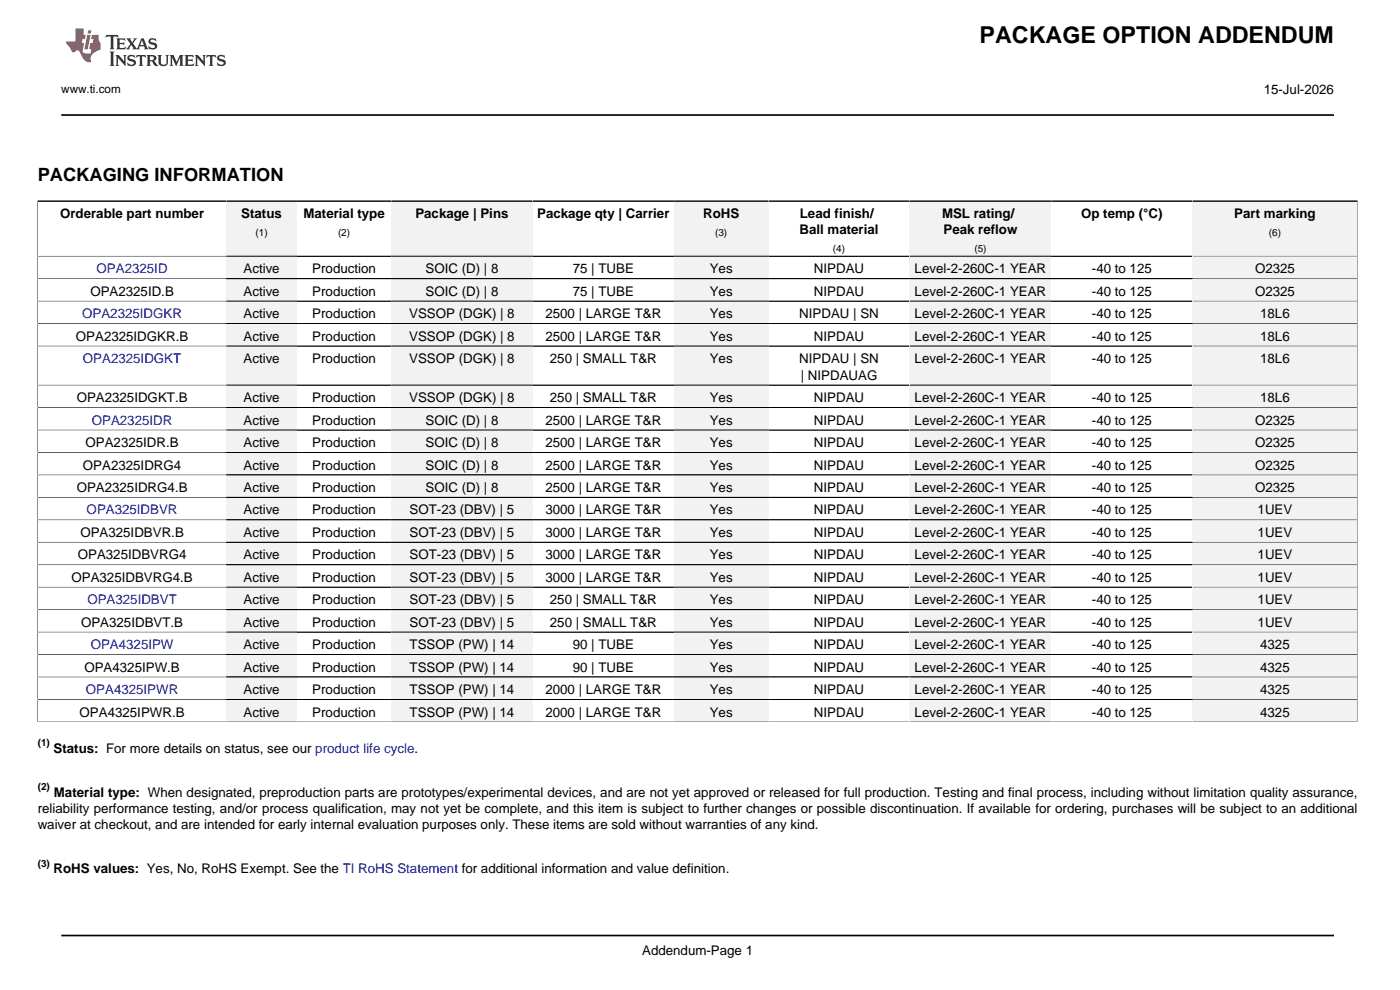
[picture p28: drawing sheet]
<svg xmlns="http://www.w3.org/2000/svg" width="297mm" height="210mm" viewBox="0 0 297 210" stroke-linecap="round" stroke-linejoin="round" font-family="sans-serif">
<defs><g id="words">
<text font-size="4.9" x="207.8" y="9.2">PACKAGE OPTION ADDENDUM</text>
<text font-size="3.9" x="8" y="38.3">PACKAGING INFORMATION</text>
<g font-size="2.8">
<text x="268.1" y="20">15-Jul-2026</text>
<text x="12.7" y="46.3">Orderable part number</text>
<text x="51.2" y="46.3">Status</text>
<text x="64.4" y="46.3">Material type</text>
<text x="88.1" y="46.3">Package | Pins</text>
<text x="114" y="46.3">Package qty | Carrier</text>
<text x="149.2" y="46.3">RoHS</text>
<text x="169.7" y="46.3">Lead finish/</text>
<text x="199.8" y="46.3">MSL rating/</text>
<text x="229.4" y="46.3">Op temp (°C)</text>
<text x="261.9" y="46.3">Part marking</text>
<text x="169.6" y="49.7">Ball material</text>
<text x="200.2" y="49.7">Peak reflow</text>
<text x="51.7" y="58">Active</text>
<text x="66.3" y="58">Production</text>
<text x="90.3" y="58">SOIC (D) | 8</text>
<text x="121.5" y="58">75 | TUBE</text>
<text x="150.6" y="58">Yes</text>
<text x="172.7" y="58">NIPDAU</text>
<text x="194" y="58">Level-2-260C-1 YEAR</text>
<text x="231.6" y="58">-40 to 125</text>
<text x="266.2" y="58">O2325</text>
<text x="19.2" y="62.7">OPA2325ID.B</text>
<text x="51.7" y="62.7">Active</text>
<text x="66.3" y="62.7">Production</text>
<text x="90.3" y="62.7">SOIC (D) | 8</text>
<text x="121.5" y="62.7">75 | TUBE</text>
<text x="150.6" y="62.7">Yes</text>
<text x="172.7" y="62.7">NIPDAU</text>
<text x="194" y="62.7">Level-2-260C-1 YEAR</text>
<text x="231.6" y="62.7">-40 to 125</text>
<text x="266.2" y="62.7">O2325</text>
<text x="51.7" y="67.5">Active</text>
<text x="66.3" y="67.5">Production</text>
<text x="86.8" y="67.5">VSSOP (DGK) | 8</text>
<text x="115.7" y="67.5">2500 | LARGE T&amp;R</text>
<text x="150.6" y="67.5">Yes</text>
<text x="169.6" y="67.5">NIPDAU | SN</text>
<text x="194" y="67.5">Level-2-260C-1 YEAR</text>
<text x="231.6" y="67.5">-40 to 125</text>
<text x="267.3" y="67.5">18L6</text>
<text x="16.1" y="72.3">OPA2325IDGKR.B</text>
<text x="51.7" y="72.3">Active</text>
<text x="51.7" y="77">Active</text>
<text x="66.3" y="72.3">Production</text>
<text x="66.3" y="77">Production</text>
<text x="86.8" y="72.3">VSSOP (DGK) | 8</text>
<text x="86.8" y="77">VSSOP (DGK) | 8</text>
<text x="115.7" y="72.3">2500 | LARGE T&amp;R</text>
<text x="116.7" y="77">250 | SMALL T&amp;R</text>
<text x="150.6" y="72.3">Yes</text>
<text x="150.6" y="77">Yes</text>
<text x="169.6" y="77">NIPDAU | SN</text>
<text x="172.7" y="72.3">NIPDAU</text>
<text x="194" y="72.3">Level-2-260C-1 YEAR</text>
<text x="194" y="77">Level-2-260C-1 YEAR</text>
<text x="231.6" y="72.3">-40 to 125</text>
<text x="231.6" y="77">-40 to 125</text>
<text x="267.3" y="72.3">18L6</text>
<text x="267.3" y="77">18L6</text>
<text x="169.9" y="80.6">| NIPDAUAG</text>
<text x="16.3" y="85.3">OPA2325IDGKT.B</text>
<text x="51.7" y="85.3">Active</text>
<text x="66.3" y="85.3">Production</text>
<text x="86.8" y="85.3">VSSOP (DGK) | 8</text>
<text x="116.7" y="85.3">250 | SMALL T&amp;R</text>
<text x="150.6" y="85.3">Yes</text>
<text x="172.7" y="85.3">NIPDAU</text>
<text x="194" y="85.3">Level-2-260C-1 YEAR</text>
<text x="231.6" y="85.3">-40 to 125</text>
<text x="267.3" y="85.3">18L6</text>
<text x="18.1" y="94.8">OPA2325IDR.B</text>
<text x="51.7" y="90.1">Active</text>
<text x="51.7" y="94.8">Active</text>
<text x="66.3" y="90.1">Production</text>
<text x="66.3" y="94.8">Production</text>
<text x="90.3" y="90.1">SOIC (D) | 8</text>
<text x="90.3" y="94.8">SOIC (D) | 8</text>
<text x="115.7" y="90.1">2500 | LARGE T&amp;R</text>
<text x="115.7" y="94.8">2500 | LARGE T&amp;R</text>
<text x="150.6" y="90.1">Yes</text>
<text x="150.6" y="94.8">Yes</text>
<text x="172.7" y="90.1">NIPDAU</text>
<text x="172.7" y="94.8">NIPDAU</text>
<text x="194" y="90.1">Level-2-260C-1 YEAR</text>
<text x="194" y="94.8">Level-2-260C-1 YEAR</text>
<text x="231.6" y="90.1">-40 to 125</text>
<text x="231.6" y="94.8">-40 to 125</text>
<text x="266.2" y="90.1">O2325</text>
<text x="266.2" y="94.8">O2325</text>
<text x="17.6" y="99.6">OPA2325IDRG4</text>
<text x="51.7" y="99.6">Active</text>
<text x="66.3" y="99.6">Production</text>
<text x="90.3" y="99.6">SOIC (D) | 8</text>
<text x="115.7" y="99.6">2500 | LARGE T&amp;R</text>
<text x="150.6" y="99.6">Yes</text>
<text x="172.7" y="99.6">NIPDAU</text>
<text x="194" y="99.6">Level-2-260C-1 YEAR</text>
<text x="231.6" y="99.6">-40 to 125</text>
<text x="266.2" y="99.6">O2325</text>
<text x="16.3" y="104.4">OPA2325IDRG4.B</text>
<text x="51.7" y="104.4">Active</text>
<text x="66.3" y="104.4">Production</text>
<text x="90.3" y="104.4">SOIC (D) | 8</text>
<text x="115.7" y="104.4">2500 | LARGE T&amp;R</text>
<text x="150.6" y="104.4">Yes</text>
<text x="172.7" y="104.4">NIPDAU</text>
<text x="194" y="104.4">Level-2-260C-1 YEAR</text>
<text x="231.6" y="104.4">-40 to 125</text>
<text x="266.2" y="104.4">O2325</text>
<text x="17" y="113.9">OPA325IDBVR.B</text>
<text x="51.7" y="109.1">Active</text>
<text x="51.7" y="113.9">Active</text>
<text x="66.3" y="109.1">Production</text>
<text x="66.3" y="113.9">Production</text>
<text x="86.9" y="109.1">SOT-23 (DBV) | 5</text>
<text x="86.9" y="113.9">SOT-23 (DBV) | 5</text>
<text x="115.7" y="109.1">3000 | LARGE T&amp;R</text>
<text x="115.7" y="113.9">3000 | LARGE T&amp;R</text>
<text x="150.6" y="109.1">Yes</text>
<text x="150.6" y="113.9">Yes</text>
<text x="172.7" y="109.1">NIPDAU</text>
<text x="172.7" y="113.9">NIPDAU</text>
<text x="194" y="109.1">Level-2-260C-1 YEAR</text>
<text x="194" y="113.9">Level-2-260C-1 YEAR</text>
<text x="231.6" y="109.1">-40 to 125</text>
<text x="231.6" y="113.9">-40 to 125</text>
<text x="266.8" y="109.1">1UEV</text>
<text x="266.8" y="113.9">1UEV</text>
<text x="16.5" y="118.7">OPA325IDBVRG4</text>
<text x="51.7" y="118.7">Active</text>
<text x="66.3" y="118.7">Production</text>
<text x="86.9" y="118.7">SOT-23 (DBV) | 5</text>
<text x="115.7" y="118.7">3000 | LARGE T&amp;R</text>
<text x="150.6" y="118.7">Yes</text>
<text x="172.7" y="118.7">NIPDAU</text>
<text x="194" y="118.7">Level-2-260C-1 YEAR</text>
<text x="231.6" y="118.7">-40 to 125</text>
<text x="266.8" y="118.7">1UEV</text>
<text x="15.2" y="123.4">OPA325IDBVRG4.B</text>
<text x="51.7" y="123.4">Active</text>
<text x="66.3" y="123.4">Production</text>
<text x="86.9" y="123.4">SOT-23 (DBV) | 5</text>
<text x="115.7" y="123.4">3000 | LARGE T&amp;R</text>
<text x="150.6" y="123.4">Yes</text>
<text x="172.7" y="123.4">NIPDAU</text>
<text x="194" y="123.4">Level-2-260C-1 YEAR</text>
<text x="231.6" y="123.4">-40 to 125</text>
<text x="266.8" y="123.4">1UEV</text>
<text x="51.7" y="128.2">Active</text>
<text x="66.3" y="128.2">Production</text>
<text x="86.9" y="128.2">SOT-23 (DBV) | 5</text>
<text x="116.7" y="128.2">250 | SMALL T&amp;R</text>
<text x="150.6" y="128.2">Yes</text>
<text x="172.7" y="128.2">NIPDAU</text>
<text x="194" y="128.2">Level-2-260C-1 YEAR</text>
<text x="231.6" y="128.2">-40 to 125</text>
<text x="266.8" y="128.2">1UEV</text>
<text x="17.2" y="132.9">OPA325IDBVT.B</text>
<text x="51.7" y="132.9">Active</text>
<text x="51.7" y="137.7">Active</text>
<text x="66.3" y="132.9">Production</text>
<text x="66.3" y="137.7">Production</text>
<text x="86.9" y="132.9">SOT-23 (DBV) | 5</text>
<text x="86.9" y="137.7">TSSOP (PW) | 14</text>
<text x="116.7" y="132.9">250 | SMALL T&amp;R</text>
<text x="121.5" y="137.7">90 | TUBE</text>
<text x="150.6" y="132.9">Yes</text>
<text x="150.6" y="137.7">Yes</text>
<text x="172.7" y="132.9">NIPDAU</text>
<text x="172.7" y="137.7">NIPDAU</text>
<text x="194" y="132.9">Level-2-260C-1 YEAR</text>
<text x="194" y="137.7">Level-2-260C-1 YEAR</text>
<text x="231.6" y="132.9">-40 to 125</text>
<text x="231.6" y="137.7">-40 to 125</text>
<text x="266.8" y="132.9">1UEV</text>
<text x="267.3" y="137.7">4325</text>
<text x="17.9" y="142.5">OPA4325IPW.B</text>
<text x="51.7" y="142.5">Active</text>
<text x="66.3" y="142.5">Production</text>
<text x="86.9" y="142.5">TSSOP (PW) | 14</text>
<text x="121.5" y="142.5">90 | TUBE</text>
<text x="150.6" y="142.5">Yes</text>
<text x="172.7" y="142.5">NIPDAU</text>
<text x="194" y="142.5">Level-2-260C-1 YEAR</text>
<text x="231.6" y="142.5">-40 to 125</text>
<text x="267.3" y="142.5">4325</text>
<text x="51.7" y="147.2">Active</text>
<text x="66.3" y="147.2">Production</text>
<text x="86.9" y="147.2">TSSOP (PW) | 14</text>
<text x="115.7" y="147.2">2000 | LARGE T&amp;R</text>
<text x="150.6" y="147.2">Yes</text>
<text x="172.7" y="147.2">NIPDAU</text>
<text x="194" y="147.2">Level-2-260C-1 YEAR</text>
<text x="231.6" y="147.2">-40 to 125</text>
<text x="267.3" y="147.2">4325</text>
<text x="16.9" y="152">OPA4325IPWR.B</text>
<text x="51.7" y="152">Active</text>
<text x="66.3" y="152">Production</text>
<text x="86.9" y="152">TSSOP (PW) | 14</text>
<text x="115.7" y="152">2000 | LARGE T&amp;R</text>
<text x="150.6" y="152">Yes</text>
<text x="172.7" y="152">NIPDAU</text>
<text x="194" y="152">Level-2-260C-1 YEAR</text>
<text x="231.6" y="152">-40 to 125</text>
<text x="267.3" y="152">4325</text>
<text x="11.4" y="159.6">Status: For more details on status, see our product life cycle.</text>
<text x="8" y="172.5">reliability performance testing, and/or process qualification, may not yet be complete, and this item is subject to further changes or possible discontinuation. If available for ordering, purchases will be subject to an additional</text>
<text x="11.4" y="169.1">Material type: When designated, preproduction parts are prototypes/experimental devices, and are not yet approved or released for full production. Testing and final process, including without limitation quality assurance,</text>
<text x="8" y="175.8">waiver at checkout, and are intended for early internal evaluation purposes only. These items are sold without warranties of any kind.</text>
<text x="11.4" y="185.3">RoHS values: Yes, No, RoHS Exempt. See the TI RoHS Statement for additional information and value definition.</text>
<text x="136.2" y="202.5">Addendum-Page 1</text>
</g>
<g font-size="2.8" fill="#00f">
<text x="20.5" y="58">OPA2325ID</text>
<text x="17.4" y="67.5">OPA2325IDGKR</text>
<text x="17.6" y="77">OPA2325IDGKT</text>
<text x="19.5" y="90.1">OPA2325IDR</text>
<text x="18.4" y="109.1">OPA325IDBVR</text>
<text x="18.5" y="128.2">OPA325IDBVT</text>
<text x="19.2" y="137.7">OPA4325IPW</text>
<text x="18.2" y="147.2">OPA4325IPWR</text>
</g>
<text font-size="2.5" x="13" y="19.7">www.ti.com</text>
<g font-size="2.1">
<text x="54.2" y="50.1">(1)</text>
<text x="71.7" y="50.1">(2)</text>
<text x="151.7" y="50.1">(3)</text>
<text x="176.7" y="53.5">(4)</text>
<text x="206.7" y="53.5">(5)</text>
<text x="269.2" y="50.1">(6)</text>
<text x="8" y="158.2">(1)</text>
<text x="8" y="167.6">(2)</text>
<text x="8" y="183.8">(3)</text>
</g>
</g></defs>
<path d="M22.6 7.4l-.2 .6 .6-.3 .5 .1v.1v2.2l-.2 .4h1l-.2-.4v-2.2v-.1l.5-.1 .5 .3-.1-.6zM24.6 8.1l.3 .4v1.6l-.3 .4h1.9l.2-.6a1.07 1.07 0 0 1-1.3 .1v-.6h.7l.3 .2v-.7l-.3 .2h-.7v-.5l.2-.2a.99 .99 0 0 1 1 .3l-.1-.6zM26.7 8.1l1 1.2-1 1.2h.9l-.2-.3 .4-.7 .5 .8-.2 .2h1.6l-.2-.3 .1-.4h1l.1 .4-.1 .3h.9l-.3-.4-.7-2h-.5l-1 2.2-.8-1.1 .9-1.1h-.8l.1 .2-.4 .7-.3-.7 .1-.2zM30.1 8.5l.4 1h-.8zM31.7 8.3a.66 .66 0 0 0-.2 .7 .66 .66 0 0 0 .6 .4l.6 .2 .1 .4-.7 .2-.6-.5 .1 .8 .2-.1a1.15 1.15 0 0 0 1.5-.6 1.16 1.16 0 0 0-1.3-.9l-.1-.2 .2-.3a1 1 0 0 1 1 .4l-.1-.7-.2 .1-.5-.1zM23.2 10.9l.3 .4v2.3l-.3 .4h1.1l-.2-.4v-2.3l.2-.4zM24.5 11.7l.2 .4v1.5l-.2 .4h.7l-.2-.4v-1.3l1.6 1.7v-1.9l.2-.4h-.7l.2 .2v1.1l-1.1-1.3zM27.2 11.8a.66 .66 0 0 0-.2 .7 .66 .66 0 0 0 .6 .5l.7 .1v.5l-.7 .1-.6-.5 .1 .8 .2-.1a1.16 1.16 0 0 0 1.6-.6 1.16 1.16 0 0 0-1.3-.9l-.2-.2 .2-.2a1 1 0 0 1 1 .3l-.1-.6-.2 .1-.5-.2zM29 11.7l-.1 .6 .4-.3 .4 .1v1.5l-.3 .4h1l-.3-.4v-1.5l.5-.1 .4 .3-.2-.6zM31.1 11.7l.2 .4v1.5l-.2 .4h.9l-.2-.2v-.8l.5 .1a1.03 1.03 0 0 0 1.3 .9l-1-1.1a.62 .62 0 0 0 .6-.5 .62 .62 0 0 0-.6-.7zM31.8 12h.1a.47 .47 0 0 1 .6 0 .47 .47 0 0 1 .1 .6l-.8 .2zM33.4 11.7l.2 .2a2.3 2.3 0 0 0 .4 2 1.03 1.03 0 0 0 1.6-.7l.1-1.3 .2-.2h-.8l.2 .4v1.1a.6 .6 0 0 1-.6 .5 .6 .6 0 0 1-.6-.5l.1-1.3 .2-.2zM36 11.7l.2 .4v1.5l-.2 .4h.7l-.2-.4v-1.4l.8 1.8 .9-1.8v1.4l-.2 .4h1l-.3-.4v-1.5l.3-.4h-.9l-.6 1.5-.7-1.5zM39.1 11.7l.3 .4v1.5l-.3 .4h1.9l.2-.6a1.07 1.07 0 0 1-1.3 .2v-.7l1 .2v-.7l-.3 .2h-.7v-.6h.8l.4 .2-.1-.5zM41.3 11.7l.2 .4v1.5l-.2 .4h.8l-.3-.4v-1.3l1.7 1.7v-1.9l.2-.4h-.7l.1 .2 .1 1.1-1.2-1.3zM43.9 11.7l-.1 .6 .4-.3 .4 .1v1.5l-.3 .4h1l-.3-.4v-1.5l.5-.1 .4 .3-.2-.6zM46.3 11.8a.66 .66 0 0 0-.2 .7 .66 .66 0 0 0 .6 .5l.6 .1 .1 .5-.7 .1-.6-.5 .1 .8 .1-.1a1.17 1.17 0 0 0 1.6-.6 1.21 1.21 0 0 0-1.3-.9l-.1-.2 .1-.2a.99 .99 0 0 1 1.1 .3l-.1-.6-.2 .1-.5-.2z" fill-rule="evenodd" fill="#373435"/>
<path d="M16 6v2.8h-2v.4l.9 .9a.93 .93 0 0 0 .9 .9 .6 .6 0 0 1 .6-.3 .6 .6 0 0 1 .5 .3l.4 .8a1.58 1.58 0 0 0 2.1 1.3 1.62 1.62 0 0 1 1-2.2l.9-.3v-1.5a1.56 1.56 0 0 1-.4-1.7h-1.4l-.2 .9h.5l-.1 .8h-.5l-.2 1.1v.2l.4 .1-.2 .8h-.6a.74 .74 0 0 1-1.1-.6l.3-1.6h-.4l.1-.8h.5l.2-.9h-.5v-1.4zM18.5 7.4l-.6 3.1h.7l.6-3.1zM18.7 6.4l-.1 .7h.7l.1-.7z" fill-rule="evenodd" fill="#ed3237"/>
<path d="M13 24.4h270M7.9 42.7h40.1" fill="none" stroke="#000" stroke-width=".35"/>
<path d="M8 42.5v11.9h40" fill="none" stroke="#000" stroke-width=".21"/>
<path d="M48 42.8h15v11.5h-15z" fill="#f2f2f2"/>
<path d="M48 42.7h35" fill="none" stroke="#000" stroke-width=".35"/>
<path d="M48 54.4h35" fill="none" stroke="#000" stroke-width=".21"/>
<path d="M83 42.8h30v11.5h-30z" fill="#f2f2f2"/>
<path d="M83 42.7h60" fill="none" stroke="#000" stroke-width=".35"/>
<path d="M83 54.4h60" fill="none" stroke="#000" stroke-width=".21"/>
<path d="M143 42.8h20v11.5h-20z" fill="#f2f2f2"/>
<path d="M143 42.7h50" fill="none" stroke="#000" stroke-width=".35"/>
<path d="M143 54.4h50" fill="none" stroke="#000" stroke-width=".21"/>
<path d="M193 42.8h30v11.5h-30z" fill="#f2f2f2"/>
<path d="M193 42.7h60" fill="none" stroke="#000" stroke-width=".35"/>
<path d="M193 54.4h60" fill="none" stroke="#000" stroke-width=".21"/>
<path d="M253 42.8h35v11.5h-35z" fill="#f2f2f2"/>
<path d="M253 42.7h35" fill="none" stroke="#000" stroke-width=".35"/>
<path d="M48 54.4h-40v4.7h40M288 42.5v11.9h-35" fill="none" stroke="#000" stroke-width=".21"/>
<path d="M48 54.4h15v4.6h-15z" fill="#f2f2f2"/>
<path d="M48 59.1h35M48 54.4h35" fill="none" stroke="#000" stroke-width=".21"/>
<path d="M83 54.4h30v4.6h-30z" fill="#f2f2f2"/>
<path d="M83 59.1h60M83 54.4h60" fill="none" stroke="#000" stroke-width=".21"/>
<path d="M143 54.4h20v4.6h-20z" fill="#f2f2f2"/>
<path d="M143 59.1h50M143 54.4h50" fill="none" stroke="#000" stroke-width=".21"/>
<path d="M193 54.4h30v4.6h-30z" fill="#f2f2f2"/>
<path d="M193 54.4h60M193 59.1h60" fill="none" stroke="#000" stroke-width=".21"/>
<path d="M253 54.4h35v4.6h-35z" fill="#f2f2f2"/>
<path d="M48 59.1h-40v4.8h40M253 54.4h35v4.7h-35" fill="none" stroke="#000" stroke-width=".21"/>
<path d="M48 59.2h15v4.6h-15z" fill="#f2f2f2"/>
<path d="M48 59.1h35M48 63.9h35" fill="none" stroke="#000" stroke-width=".21"/>
<path d="M83 59.2h30v4.6h-30z" fill="#f2f2f2"/>
<path d="M83 59.1h60M83 63.9h60" fill="none" stroke="#000" stroke-width=".21"/>
<path d="M143 59.2h20v4.6h-20z" fill="#f2f2f2"/>
<path d="M143 59.1h50M143 63.9h50" fill="none" stroke="#000" stroke-width=".21"/>
<path d="M193 59.2h30v4.6h-30z" fill="#f2f2f2"/>
<path d="M193 59.1h60M193 63.9h60" fill="none" stroke="#000" stroke-width=".21"/>
<path d="M253 59.2h35v4.6h-35z" fill="#f2f2f2"/>
<path d="M253 59.1h35v4.8h-35M48 63.9h-40v4.7h40" fill="none" stroke="#000" stroke-width=".21"/>
<path d="M48 64h15v4.6h-15z" fill="#f2f2f2"/>
<path d="M48 68.6h35M48 63.9h35" fill="none" stroke="#000" stroke-width=".21"/>
<path d="M83 64h30v4.6h-30z" fill="#f2f2f2"/>
<path d="M83 68.6h60M83 63.9h60" fill="none" stroke="#000" stroke-width=".21"/>
<path d="M143 64h20v4.6h-20z" fill="#f2f2f2"/>
<path d="M143 68.6h50M143 63.9h50" fill="none" stroke="#000" stroke-width=".21"/>
<path d="M193 64h30v4.6h-30z" fill="#f2f2f2"/>
<path d="M193 63.9h60M193 68.6h60" fill="none" stroke="#000" stroke-width=".21"/>
<path d="M253 64h35v4.6h-35z" fill="#f2f2f2"/>
<path d="M48 68.6h-40v4.8h40M253 63.9h35v4.7h-35" fill="none" stroke="#000" stroke-width=".21"/>
<path d="M48 68.7h15v4.6h-15z" fill="#f2f2f2"/>
<path d="M48 73.4h35M48 68.6h35" fill="none" stroke="#000" stroke-width=".21"/>
<path d="M83 68.7h30v4.6h-30z" fill="#f2f2f2"/>
<path d="M83 73.4h60M83 68.6h60" fill="none" stroke="#000" stroke-width=".21"/>
<path d="M143 68.7h20v4.6h-20z" fill="#f2f2f2"/>
<path d="M143 73.4h50M143 68.6h50" fill="none" stroke="#000" stroke-width=".21"/>
<path d="M193 68.7h30v4.6h-30z" fill="#f2f2f2"/>
<path d="M193 68.6h60M193 73.4h60" fill="none" stroke="#000" stroke-width=".21"/>
<path d="M253 68.7h35v4.6h-35z" fill="#f2f2f2"/>
<path d="M48 73.4h-40v8.3h40M253 68.6h35v4.8h-35" fill="none" stroke="#000" stroke-width=".21"/>
<path d="M48 73.5h15v8.1h-15z" fill="#f2f2f2"/>
<path d="M48 73.4h35M48 81.7h35" fill="none" stroke="#000" stroke-width=".21"/>
<path d="M83 73.5h30v8.1h-30z" fill="#f2f2f2"/>
<path d="M83 73.4h60M83 81.7h60" fill="none" stroke="#000" stroke-width=".21"/>
<path d="M143 73.5h20v8.1h-20z" fill="#f2f2f2"/>
<path d="M143 73.4h50M143 81.7h50" fill="none" stroke="#000" stroke-width=".21"/>
<path d="M193 73.5h30v8.1h-30z" fill="#f2f2f2"/>
<path d="M193 73.4h60M193 81.7h60" fill="none" stroke="#000" stroke-width=".21"/>
<path d="M253 73.5h35v8.1h-35z" fill="#f2f2f2"/>
<path d="M253 73.4h35v8.3h-35M48 81.7h-40v4.8h40" fill="none" stroke="#000" stroke-width=".21"/>
<path d="M48 81.8h15v4.6h-15z" fill="#f2f2f2"/>
<path d="M48 86.5h35M48 81.7h35" fill="none" stroke="#000" stroke-width=".21"/>
<path d="M83 81.8h30v4.6h-30z" fill="#f2f2f2"/>
<path d="M83 86.5h60M83 81.7h60" fill="none" stroke="#000" stroke-width=".21"/>
<path d="M143 81.8h20v4.6h-20z" fill="#f2f2f2"/>
<path d="M143 86.5h50M143 81.7h50" fill="none" stroke="#000" stroke-width=".21"/>
<path d="M193 81.8h30v4.6h-30z" fill="#f2f2f2"/>
<path d="M193 81.7h60M193 86.5h60" fill="none" stroke="#000" stroke-width=".21"/>
<path d="M253 81.8h35v4.6h-35z" fill="#f2f2f2"/>
<path d="M48 86.5h-40v4.7h40M253 81.7h35v4.8h-35" fill="none" stroke="#000" stroke-width=".21"/>
<path d="M48 86.5h15v4.6h-15z" fill="#f2f2f2"/>
<path d="M48 91.2h35M48 86.5h35" fill="none" stroke="#000" stroke-width=".21"/>
<path d="M83 86.5h30v4.6h-30z" fill="#f2f2f2"/>
<path d="M83 91.2h60M83 86.5h60" fill="none" stroke="#000" stroke-width=".21"/>
<path d="M143 86.5h20v4.6h-20z" fill="#f2f2f2"/>
<path d="M143 91.2h50M143 86.5h50" fill="none" stroke="#000" stroke-width=".21"/>
<path d="M193 86.5h30v4.6h-30z" fill="#f2f2f2"/>
<path d="M193 86.5h60M193 91.2h60" fill="none" stroke="#000" stroke-width=".21"/>
<path d="M253 86.5h35v4.6h-35z" fill="#f2f2f2"/>
<path d="M48 91.2h-40v4.8h40M253 86.5h35v4.7h-35" fill="none" stroke="#000" stroke-width=".21"/>
<path d="M48 91.3h15v4.6h-15z" fill="#f2f2f2"/>
<path d="M48 96h35M48 91.2h35" fill="none" stroke="#000" stroke-width=".21"/>
<path d="M83 91.3h30v4.6h-30z" fill="#f2f2f2"/>
<path d="M83 96h60M83 91.2h60" fill="none" stroke="#000" stroke-width=".21"/>
<path d="M143 91.3h20v4.6h-20z" fill="#f2f2f2"/>
<path d="M143 96h50M143 91.2h50" fill="none" stroke="#000" stroke-width=".21"/>
<path d="M193 91.3h30v4.6h-30z" fill="#f2f2f2"/>
<path d="M193 91.2h60M193 96h60" fill="none" stroke="#000" stroke-width=".21"/>
<path d="M253 91.3h35v4.6h-35z" fill="#f2f2f2"/>
<path d="M48 96h-40v4.7h40M253 91.2h35v4.8h-35" fill="none" stroke="#000" stroke-width=".21"/>
<path d="M48 96.1h15v4.6h-15z" fill="#f2f2f2"/>
<path d="M48 96h35M48 100.7h35" fill="none" stroke="#000" stroke-width=".21"/>
<path d="M83 96.1h30v4.6h-30z" fill="#f2f2f2"/>
<path d="M83 96h60M83 100.7h60" fill="none" stroke="#000" stroke-width=".21"/>
<path d="M143 96.1h20v4.6h-20z" fill="#f2f2f2"/>
<path d="M143 96h50M143 100.7h50" fill="none" stroke="#000" stroke-width=".21"/>
<path d="M193 96.1h30v4.6h-30z" fill="#f2f2f2"/>
<path d="M193 96h60M193 100.7h60" fill="none" stroke="#000" stroke-width=".21"/>
<path d="M253 96.1h35v4.6h-35z" fill="#f2f2f2"/>
<path d="M253 96h35v4.7h-35M48 100.7h-40v4.8h40" fill="none" stroke="#000" stroke-width=".21"/>
<path d="M48 100.8h15v4.6h-15z" fill="#f2f2f2"/>
<path d="M48 105.5h35M48 100.7h35" fill="none" stroke="#000" stroke-width=".21"/>
<path d="M83 100.8h30v4.6h-30z" fill="#f2f2f2"/>
<path d="M83 105.5h60M83 100.7h60" fill="none" stroke="#000" stroke-width=".21"/>
<path d="M143 100.8h20v4.6h-20z" fill="#f2f2f2"/>
<path d="M143 105.5h50M143 100.7h50" fill="none" stroke="#000" stroke-width=".21"/>
<path d="M193 100.8h30v4.6h-30z" fill="#f2f2f2"/>
<path d="M193 100.7h60M193 105.5h60" fill="none" stroke="#000" stroke-width=".21"/>
<path d="M253 100.8h35v4.6h-35z" fill="#f2f2f2"/>
<path d="M48 105.5h-40v4.8h40M253 100.7h35v4.8h-35" fill="none" stroke="#000" stroke-width=".21"/>
<path d="M48 105.6h15v4.6h-15z" fill="#f2f2f2"/>
<path d="M48 110.3h35M48 105.5h35" fill="none" stroke="#000" stroke-width=".21"/>
<path d="M83 105.6h30v4.6h-30z" fill="#f2f2f2"/>
<path d="M83 110.3h60M83 105.5h60" fill="none" stroke="#000" stroke-width=".21"/>
<path d="M143 105.6h20v4.6h-20z" fill="#f2f2f2"/>
<path d="M143 110.3h50M143 105.5h50" fill="none" stroke="#000" stroke-width=".21"/>
<path d="M193 105.6h30v4.6h-30z" fill="#f2f2f2"/>
<path d="M193 105.5h60M193 110.3h60" fill="none" stroke="#000" stroke-width=".21"/>
<path d="M253 105.6h35v4.6h-35z" fill="#f2f2f2"/>
<path d="M48 110.3h-40v4.7h40M253 105.5h35v4.8h-35" fill="none" stroke="#000" stroke-width=".21"/>
<path d="M48 110.4h15v4.5h-15z" fill="#f2f2f2"/>
<path d="M48 115h35M48 110.3h35" fill="none" stroke="#000" stroke-width=".21"/>
<path d="M83 110.4h30v4.5h-30z" fill="#f2f2f2"/>
<path d="M83 115h60M83 110.3h60" fill="none" stroke="#000" stroke-width=".21"/>
<path d="M143 110.4h20v4.5h-20z" fill="#f2f2f2"/>
<path d="M143 115h50M143 110.3h50" fill="none" stroke="#000" stroke-width=".21"/>
<path d="M193 110.4h30v4.5h-30z" fill="#f2f2f2"/>
<path d="M193 110.3h60M193 115h60" fill="none" stroke="#000" stroke-width=".21"/>
<path d="M253 110.4h35v4.5h-35z" fill="#f2f2f2"/>
<path d="M48 115h-40v4.8h40M253 110.3h35v4.7h-35" fill="none" stroke="#000" stroke-width=".21"/>
<path d="M48 115.1h15v4.6h-15z" fill="#f2f2f2"/>
<path d="M48 119.8h35M48 115h35" fill="none" stroke="#000" stroke-width=".21"/>
<path d="M83 115.1h30v4.6h-30z" fill="#f2f2f2"/>
<path d="M83 119.8h60M83 115h60" fill="none" stroke="#000" stroke-width=".21"/>
<path d="M143 115.1h20v4.6h-20z" fill="#f2f2f2"/>
<path d="M143 119.8h50M143 115h50" fill="none" stroke="#000" stroke-width=".21"/>
<path d="M193 115.1h30v4.6h-30z" fill="#f2f2f2"/>
<path d="M193 115h60M193 119.8h60" fill="none" stroke="#000" stroke-width=".21"/>
<path d="M253 115.1h35v4.6h-35z" fill="#f2f2f2"/>
<path d="M48 119.8h-40v4.8h40M253 115h35v4.8h-35" fill="none" stroke="#000" stroke-width=".21"/>
<path d="M48 119.9h15v4.6h-15z" fill="#f2f2f2"/>
<path d="M48 119.8h35M48 124.6h35" fill="none" stroke="#000" stroke-width=".21"/>
<path d="M83 119.9h30v4.6h-30z" fill="#f2f2f2"/>
<path d="M83 119.8h60M83 124.6h60" fill="none" stroke="#000" stroke-width=".21"/>
<path d="M143 119.9h20v4.6h-20z" fill="#f2f2f2"/>
<path d="M143 119.8h50M143 124.6h50" fill="none" stroke="#000" stroke-width=".21"/>
<path d="M193 119.9h30v4.6h-30z" fill="#f2f2f2"/>
<path d="M193 119.8h60M193 124.6h60" fill="none" stroke="#000" stroke-width=".21"/>
<path d="M253 119.9h35v4.6h-35z" fill="#f2f2f2"/>
<path d="M253 119.8h35v4.8h-35M48 124.6h-40v4.7h40" fill="none" stroke="#000" stroke-width=".21"/>
<path d="M48 124.6h15v4.6h-15z" fill="#f2f2f2"/>
<path d="M48 129.3h35M48 124.6h35" fill="none" stroke="#000" stroke-width=".21"/>
<path d="M83 124.6h30v4.6h-30z" fill="#f2f2f2"/>
<path d="M83 129.3h60M83 124.6h60" fill="none" stroke="#000" stroke-width=".21"/>
<path d="M143 124.6h20v4.6h-20z" fill="#f2f2f2"/>
<path d="M143 129.3h50M143 124.6h50" fill="none" stroke="#000" stroke-width=".21"/>
<path d="M193 124.6h30v4.6h-30z" fill="#f2f2f2"/>
<path d="M193 124.6h60M193 129.3h60" fill="none" stroke="#000" stroke-width=".21"/>
<path d="M253 124.6h35v4.6h-35z" fill="#f2f2f2"/>
<path d="M48 129.3h-40v4.8h40M253 124.6h35v4.7h-35" fill="none" stroke="#000" stroke-width=".21"/>
<path d="M48 129.4h15v4.6h-15z" fill="#f2f2f2"/>
<path d="M48 134.1h35M48 129.3h35" fill="none" stroke="#000" stroke-width=".21"/>
<path d="M83 129.4h30v4.6h-30z" fill="#f2f2f2"/>
<path d="M83 134.1h60M83 129.3h60" fill="none" stroke="#000" stroke-width=".21"/>
<path d="M143 129.4h20v4.6h-20z" fill="#f2f2f2"/>
<path d="M143 134.1h50M143 129.3h50" fill="none" stroke="#000" stroke-width=".21"/>
<path d="M193 129.4h30v4.6h-30z" fill="#f2f2f2"/>
<path d="M193 129.3h60M193 134.1h60" fill="none" stroke="#000" stroke-width=".21"/>
<path d="M253 129.4h35v4.6h-35z" fill="#f2f2f2"/>
<path d="M48 134.1h-40v4.7h40M253 129.3h35v4.8h-35" fill="none" stroke="#000" stroke-width=".21"/>
<path d="M48 134.2h15v4.6h-15z" fill="#f2f2f2"/>
<path d="M48 138.8h35M48 134.1h35" fill="none" stroke="#000" stroke-width=".21"/>
<path d="M83 134.2h30v4.6h-30z" fill="#f2f2f2"/>
<path d="M83 138.8h60M83 134.1h60" fill="none" stroke="#000" stroke-width=".21"/>
<path d="M143 134.2h20v4.6h-20z" fill="#f2f2f2"/>
<path d="M143 138.8h50M143 134.1h50" fill="none" stroke="#000" stroke-width=".21"/>
<path d="M193 134.2h30v4.6h-30z" fill="#f2f2f2"/>
<path d="M193 134.1h60M193 138.8h60" fill="none" stroke="#000" stroke-width=".21"/>
<path d="M253 134.2h35v4.6h-35z" fill="#f2f2f2"/>
<path d="M48 138.8h-40v4.8h40M253 134.1h35v4.7h-35" fill="none" stroke="#000" stroke-width=".21"/>
<path d="M48 138.9h15v4.6h-15z" fill="#f2f2f2"/>
<path d="M48 138.8h35M48 143.6h35" fill="none" stroke="#000" stroke-width=".21"/>
<path d="M83 138.9h30v4.6h-30z" fill="#f2f2f2"/>
<path d="M83 138.8h60M83 143.6h60" fill="none" stroke="#000" stroke-width=".21"/>
<path d="M143 138.9h20v4.6h-20z" fill="#f2f2f2"/>
<path d="M143 138.8h50M143 143.6h50" fill="none" stroke="#000" stroke-width=".21"/>
<path d="M193 138.9h30v4.6h-30z" fill="#f2f2f2"/>
<path d="M193 138.8h60M193 143.6h60" fill="none" stroke="#000" stroke-width=".21"/>
<path d="M253 138.9h35v4.6h-35z" fill="#f2f2f2"/>
<path d="M253 138.8h35v4.8h-35M48 143.6h-40v4.8h40" fill="none" stroke="#000" stroke-width=".21"/>
<path d="M48 143.7h15v4.6h-15z" fill="#f2f2f2"/>
<path d="M48 148.4h35M48 143.6h35" fill="none" stroke="#000" stroke-width=".21"/>
<path d="M83 143.7h30v4.6h-30z" fill="#f2f2f2"/>
<path d="M83 148.4h60M83 143.6h60" fill="none" stroke="#000" stroke-width=".21"/>
<path d="M143 143.7h20v4.6h-20z" fill="#f2f2f2"/>
<path d="M143 148.4h50M143 143.6h50" fill="none" stroke="#000" stroke-width=".21"/>
<path d="M193 143.7h30v4.6h-30z" fill="#f2f2f2"/>
<path d="M193 143.6h60M193 148.4h60" fill="none" stroke="#000" stroke-width=".21"/>
<path d="M253 143.7h35v4.6h-35z" fill="#f2f2f2"/>
<path d="M7.9 153.1h40.1M48 148.4h-40v4.7M253 143.6h35v4.8h-35" fill="none" stroke="#000" stroke-width=".21"/>
<path d="M48 148.5h15v4.5h-15z" fill="#f2f2f2"/>
<path d="M48 153.1h35M48 148.4h35" fill="none" stroke="#000" stroke-width=".21"/>
<path d="M83 148.5h30v4.5h-30z" fill="#f2f2f2"/>
<path d="M83 153.1h60M83 148.4h60" fill="none" stroke="#000" stroke-width=".21"/>
<path d="M143 148.5h20v4.5h-20z" fill="#f2f2f2"/>
<path d="M143 153.1h50M143 148.4h50" fill="none" stroke="#000" stroke-width=".21"/>
<path d="M193 148.5h30v4.5h-30z" fill="#f2f2f2"/>
<path d="M193 148.4h60M193 153.1h60" fill="none" stroke="#000" stroke-width=".21"/>
<path d="M253 148.5h35v4.5h-35z" fill="#f2f2f2"/>
<path d="M253 153.1h35M253 148.4h35v4.7" fill="none" stroke="#000" stroke-width=".21"/>
<path d="M13 198.4h270" fill="none" stroke="#000" stroke-width=".35"/>
<use href="#words"/>
</svg>
